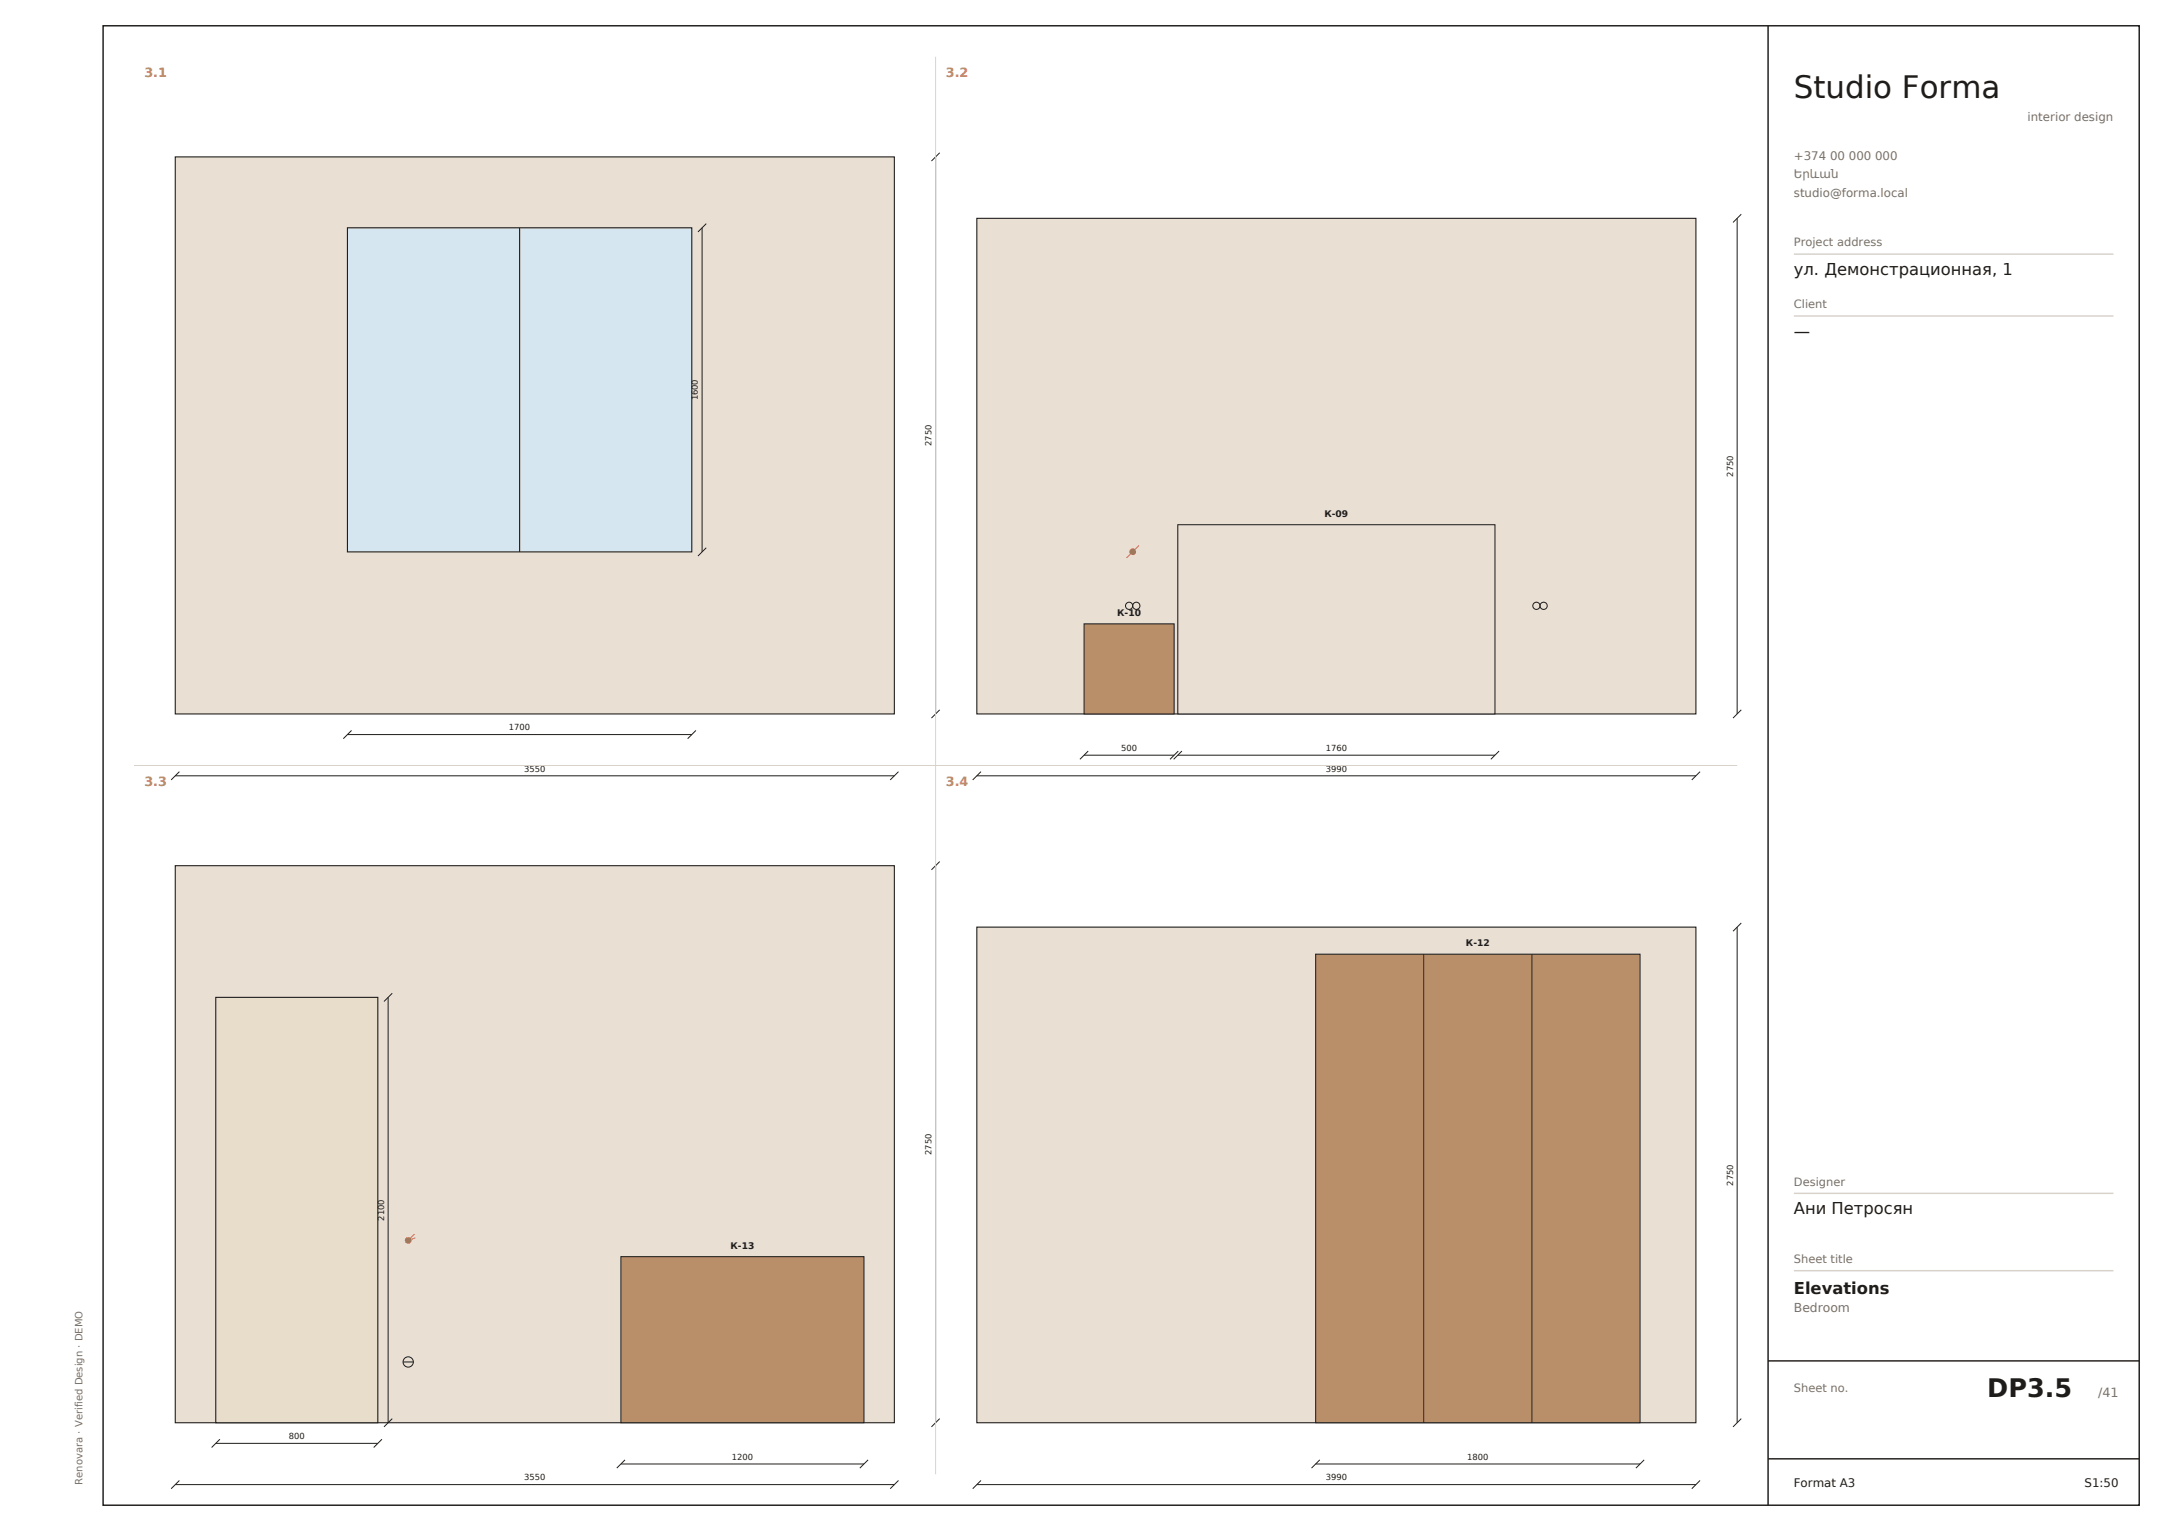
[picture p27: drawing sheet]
<svg xmlns="http://www.w3.org/2000/svg" width="420mm" height="297mm" viewBox="0 0 420 297" stroke-linecap="round" stroke-linejoin="round" font-family="sans-serif">
<defs><g id="words">
<text font-size="6" fill="#1f1d1b" x="348" y="19">Studio Forma</text>
<text font-size="4.9" fill="#1f1d1b" x="385.5" y="271">DP3.5</text>
<g font-size="3.2" fill="#1f1d1b">
<text x="348" y="53.3">ул. Демонстрационная, 1</text>
<text x="348" y="65.3">—</text>
<text x="348" y="235.5">Ани Петросян</text>
<text x="348" y="251">Elevations</text>
</g>
<g font-size="2.5" fill="#c97f63">
<text x="28" y="15">3.1</text>
<text x="183.5" y="15">3.2</text>
<text x="28" y="152.5">3.3</text>
<text x="183.5" y="152.5">3.4</text>
</g>
<text font-size="2.5" fill="#7a7068" x="407" y="271">/41</text>
<text font-size="2.4" fill="#7a7068" x="348" y="254.6">Bedroom</text>
<g font-size="2.3" fill="#7a7068">
<text x="393.3" y="23.5">interior design</text>
<text x="348" y="31">+374 00 000 000</text>
<text x="348" y="34.6">Երևան</text>
<text x="348" y="38.2">studio@forma.local</text>
</g>
<g font-size="2.3" fill="#1f1d1b">
<text x="348" y="288.5">Format A3</text>
<text x="404.4" y="288.5">S1:50</text>
</g>
<g font-size="2.2" fill="#7a7068">
<text x="348" y="47.8">Project address</text>
<text x="348" y="59.8">Client</text>
<text x="348" y="230">Designer</text>
<text x="348" y="245">Sheet title</text>
<text x="348" y="270">Sheet no.</text>
</g>
<text font-size="1.9" fill="#7a7068" x="16" y="288" transform="rotate(-90 16 288)">Renovara · Verified Design · DEMO</text>
<g font-size="1.8" fill="#1f1d1b">
<text x="256.9" y="100.3">К-09</text>
<text x="216.7" y="119.5">К-10</text>
<text x="284.4" y="183.6">К-12</text>
<text x="141.7" y="242.3">К-13</text>
</g>
<g font-size="1.6" fill="#1f1d1b">
<text x="135.4" y="77.7" transform="rotate(-90 135.4 77.7)">1600</text>
<text x="180.7" y="86.5" transform="rotate(-90 180.7 86.5)">2750</text>
<text x="336.2" y="92.5" transform="rotate(-90 336.2 92.5)">2750</text>
<text x="98.7" y="141.7">1700</text>
<text x="101.7" y="149.7">3550</text>
<text x="217.5" y="145.7">500</text>
<text x="257.2" y="145.7">1760</text>
<text x="257.2" y="149.7">3990</text>
<text x="180.7" y="224" transform="rotate(-90 180.7 224)">2750</text>
<text x="336.2" y="230" transform="rotate(-90 336.2 230)">2750</text>
<text x="74.5" y="236.8" transform="rotate(-90 74.5 236.8)">2100</text>
<text x="56" y="279.2">800</text>
<text x="101.7" y="287.2">3550</text>
<text x="142" y="283.2">1200</text>
<text x="257.2" y="287.2">3990</text>
<text x="284.6" y="283.2">1800</text>
</g>
</g></defs>
<path d="M34 30.4h139.5v108.1h-139.5z" fill-rule="evenodd" fill="#e9dfd2" stroke="#1f1d1b" stroke-width=".21"/>
<path d="M67.4 44.2h66.8v62.9h-66.8z" fill-rule="evenodd" fill="#d6e6f0" stroke="#1f1d1b" stroke-width=".21"/>
<path d="M100.8 44.2v62.9" fill="none" stroke="#1f1d1b" stroke-width=".21"/>
<path d="M181.5 30.4v108.1M182.3 29.6l-1.6 1.6M136.2 44.2v62.9M137 43.4l-1.6 1.6M137 106.3l-1.6 1.6M182.3 137.7l-1.6 1.6M34 150.5h139.5M34.8 149.7l-1.6 1.6M67.4 142.5h66.8M68.2 141.7l-1.6 1.6M135 141.7l-1.6 1.6M174.3 149.7l-1.6 1.6" fill="none" stroke="#1f1d1b" stroke-width=".19"/>
<path d="M189.5 42.4h139.5v96.1h-139.5z" fill-rule="evenodd" fill="#e9dfd2" stroke="#1f1d1b" stroke-width=".21"/>
<path d="M228.5 101.8h61.5v36.7h-61.5z" fill-rule="evenodd" fill="#e9dfd2" stroke="#1f1d1b" stroke-width=".19"/>
<path d="M228.5 146.5h61.5M229.3 145.7l-1.6 1.6M290.8 145.7l-1.6 1.6" fill="none" stroke="#1f1d1b" stroke-width=".19"/>
<path d="M210.3 121h17.5v17.5h-17.5z" fill-rule="evenodd" fill="#b98f6a" stroke="#1f1d1b" stroke-width=".19"/>
<g fill="none" stroke="#1f1d1b" stroke-width=".19">
<path d="M337 42.4v96.1M337.8 41.6l-1.6 1.6M337.8 137.7l-1.6 1.6M189.5 150.5h139.5M190.3 149.7l-1.6 1.6M210.3 146.5h17.5M211.1 145.7l-1.6 1.6M228.6 145.7l-1.6 1.6M329.8 149.7l-1.6 1.6"/>
<circle cx="219" cy="117.5" r=".7"/>
<circle cx="220.4" cy="117.5" r=".7"/>
<circle cx="298.1" cy="117.5" r=".7"/>
<circle cx="299.5" cy="117.5" r=".7"/>
</g>
<circle cx="219.7" cy="107" r=".55" fill="#d9534f" stroke="#d9534f" stroke-width=".19"/>
<path d="M220.9 105.8l-2.4 2.4" fill="none" stroke="#d9534f" stroke-width=".19"/>
<path d="M34 167.9h139.5v108.1h-139.5z" fill-rule="evenodd" fill="#e9dfd2" stroke="#1f1d1b" stroke-width=".21"/>
<path d="M41.9 193.5h31.4v82.5h-31.4z" fill-rule="evenodd" fill="#e8dccb" stroke="#1f1d1b" stroke-width=".21"/>
<path d="M75.3 193.5v82.5M76.1 192.7l-1.6 1.6M42.7 279.2l-1.6 1.6M74.1 279.2l-1.6 1.6M76.1 275.2l-1.6 1.6M41.9 280h31.4" fill="none" stroke="#1f1d1b" stroke-width=".19"/>
<path d="M120.5 243.8h47.1v32.2h-47.1z" fill-rule="evenodd" fill="#b98f6a" stroke="#1f1d1b" stroke-width=".19"/>
<g fill="none" stroke="#1f1d1b" stroke-width=".19">
<path d="M181.5 167.9v108.1M182.3 167.1l-1.6 1.6M78.2 264.2h2M182.3 275.2l-1.6 1.6M34 288h139.5M34.8 287.2l-1.6 1.6M120.5 284h47.1M121.3 283.2l-1.6 1.6M168.4 283.2l-1.6 1.6M174.3 287.2l-1.6 1.6"/>
<circle cx="79.2" cy="264.2" r="1"/>
</g>
<circle cx="79.2" cy="240.6" r=".55" fill="#d9534f" stroke="#d9534f" stroke-width=".19"/>
<path d="M80.4 239.4l-1.2 1.2 1.4-.5" fill="none" stroke="#d9534f" stroke-width=".19"/>
<path d="M189.5 179.9h139.5v96.1h-139.5z" fill-rule="evenodd" fill="#e9dfd2" stroke="#1f1d1b" stroke-width=".21"/>
<path d="M255.2 185.1h63v90.9h-63z" fill-rule="evenodd" fill="#b98f6a" stroke="#1f1d1b" stroke-width=".19"/>
<path d="M337 179.9v96.1M337.8 179.1l-1.6 1.6M276.2 185.1v90.9M297.2 185.1v90.9M337.8 275.2l-1.6 1.6M189.5 288h139.5M190.3 287.2l-1.6 1.6M255.2 284h63M256 283.2l-1.6 1.6M319 283.2l-1.6 1.6M329.8 287.2l-1.6 1.6" fill="none" stroke="#1f1d1b" stroke-width=".19"/>
<path d="M181.5 11v275M26 148.5h311" fill="none" stroke="#d8d2ca" stroke-width=".19"/>
<path d="M20 5h395v287h-395zM343 5v287M343 264h72M343 283h72" fill="none" stroke="#1f1d1b" stroke-width=".28"/>
<path d="M348 49.3h62M348 61.3h62M348 231.5h62M348 246.5h62" fill="none" stroke="#d8d2ca" stroke-width=".28"/>
<use href="#words"/>
</svg>
